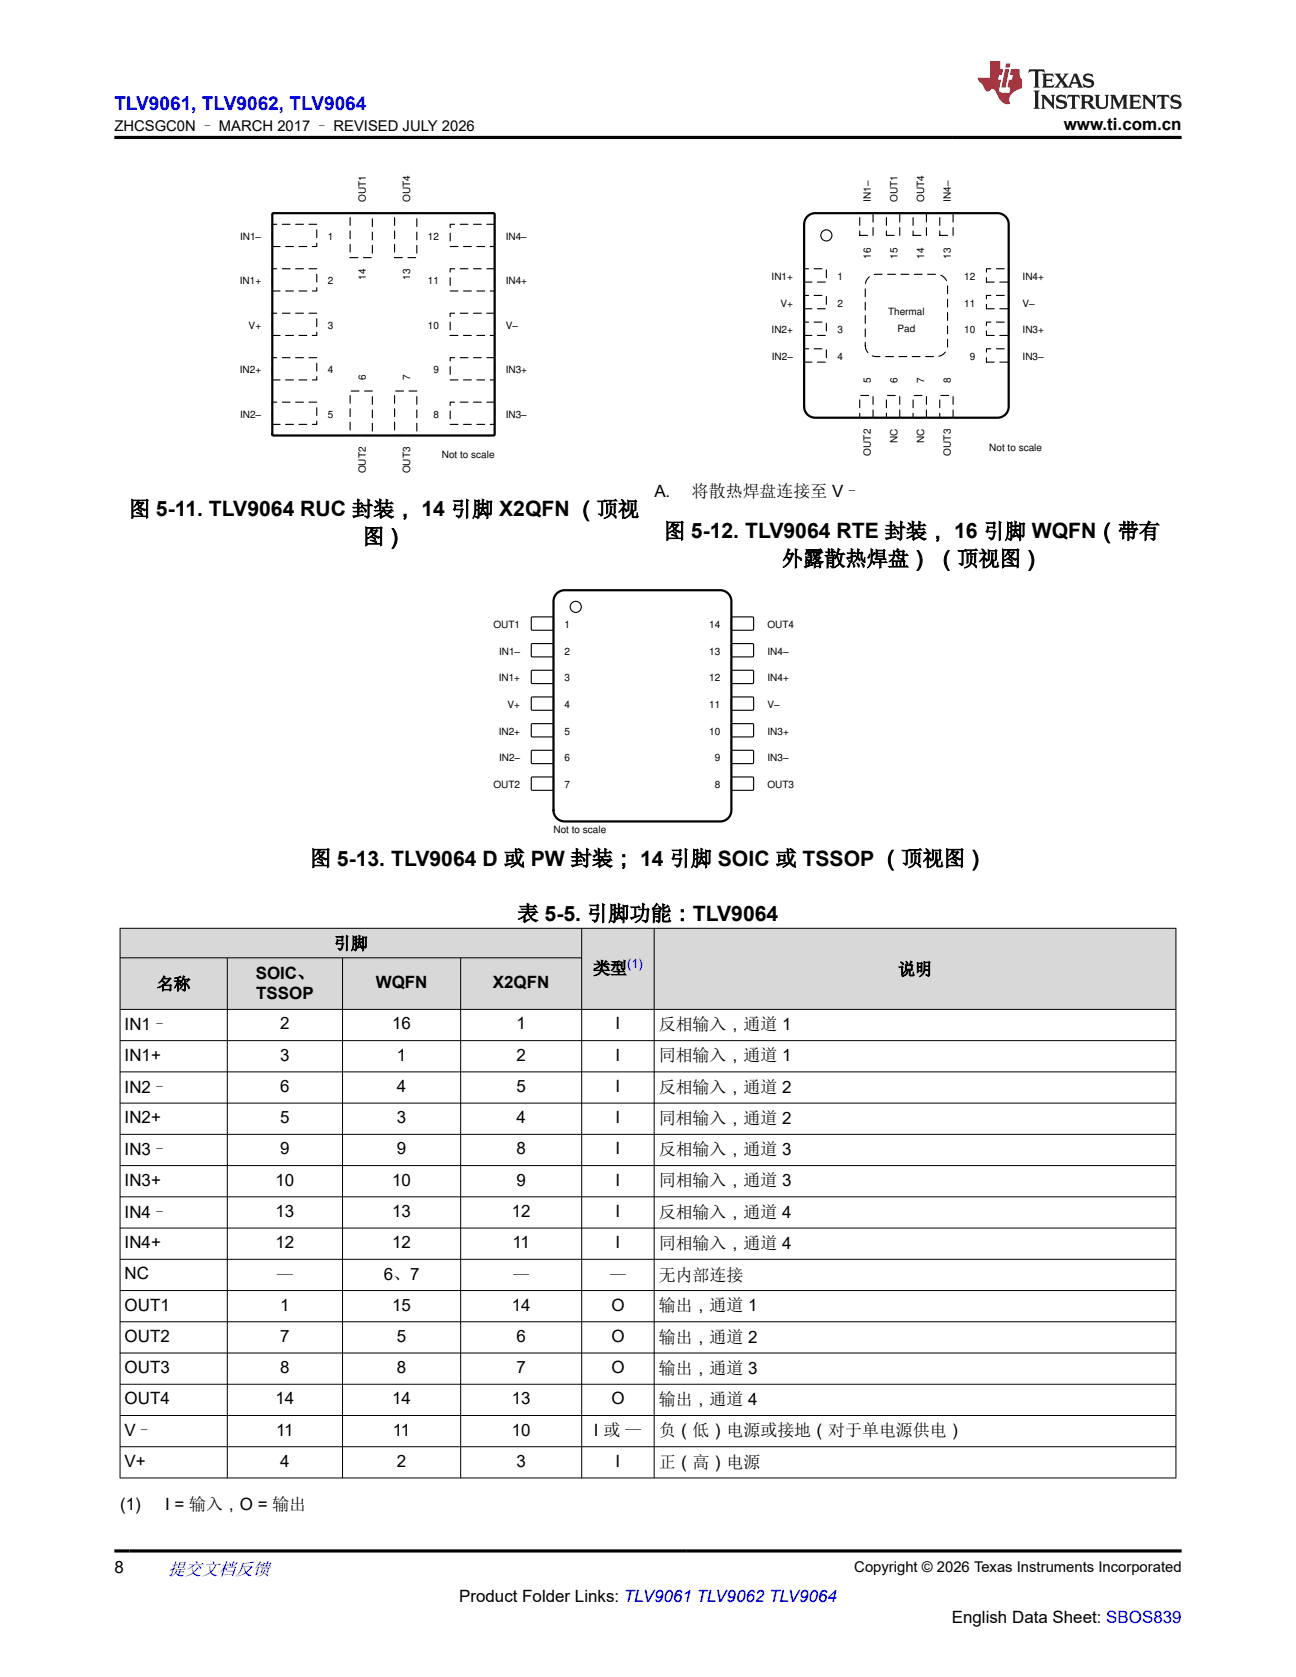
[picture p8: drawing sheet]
<svg xmlns="http://www.w3.org/2000/svg" width="216mm" height="279mm" viewBox="0 0 216 279" stroke-linecap="round" stroke-linejoin="round" font-family="sans-serif">
<defs><g id="words">
<g font-size="3.5">
<text x="21.5" y="86">图 5-11. TLV9064 RUC 封装， 14 引脚 X2QFN （顶视</text>
<text x="110.6" y="89.7">图 5-12. TLV9064 RTE 封装， 16 引脚 WQFN（带有</text>
<text x="60.4" y="90.6">图）</text>
<text x="130.3" y="94.3">外露散热焊盘） （顶视图）</text>
<text x="51.6" y="144.2">图 5-13. TLV9064 D 或 PW 封装； 14 引脚 SOIC 或 TSSOP （顶视图）</text>
<text x="86.2" y="153.4">表 5-5. 引脚功能：TLV9064</text>
</g>
<text font-size="3.2" fill="#00f" x="19" y="18.3">TLV9061, TLV9062, TLV9064</text>
<text font-size="3" fill="#00f" x="27.9" y="262.4">提交文档反馈</text>
<g font-size="2.8">
<text x="177.2" y="21.7">www.ti.com.cn</text>
<text x="109" y="82.8">A.</text>
<text x="115.3" y="82.8">将散热焊盘连接至 V–</text>
<text x="55.6" y="158.1">引脚</text>
<text x="26.1" y="164.9">名称</text>
<text x="42.6" y="163.1">SOIC、</text>
<text x="42.7" y="166.4">TSSOP</text>
<text x="62.6" y="164.6">WQFN</text>
<text x="82.1" y="164.6">X2QFN</text>
<text x="98.8" y="162.3">类型</text>
<text x="149.6" y="162.4">说明</text>
<text x="20.8" y="171.6">IN1–</text>
<text x="46.7" y="171.5">2</text>
<text x="65.3" y="171.5">16</text>
<text x="86" y="171.5">1</text>
<text x="102.5" y="171.5">I</text>
<text x="109.7" y="171.6">反相输入，通道 1</text>
<text x="20.8" y="176.7">IN1+</text>
<text x="46.7" y="176.7">3</text>
<text x="66.1" y="176.7">1</text>
<text x="86" y="176.7">2</text>
<text x="102.5" y="176.7">I</text>
<text x="109.7" y="176.9">同相输入，通道 1</text>
<text x="20.8" y="182.1">IN2–</text>
<text x="46.7" y="181.9">6</text>
<text x="66.1" y="181.9">4</text>
<text x="86" y="181.9">5</text>
<text x="102.5" y="181.9">I</text>
<text x="109.7" y="182.1">反相输入，通道 2</text>
<text x="20.8" y="187.1">IN2+</text>
<text x="46.7" y="187.1">5</text>
<text x="66.1" y="187.1">3</text>
<text x="86" y="187.1">4</text>
<text x="102.5" y="187.1">I</text>
<text x="109.7" y="187.3">同相输入，通道 2</text>
<text x="20.8" y="192.5">IN3–</text>
<text x="20.8" y="197.5">IN3+</text>
<text x="45.9" y="197.5">10</text>
<text x="46.7" y="192.3">9</text>
<text x="65.3" y="197.5">10</text>
<text x="66.1" y="192.3">9</text>
<text x="86" y="192.3">8</text>
<text x="86" y="197.5">9</text>
<text x="102.5" y="192.3">I</text>
<text x="102.5" y="197.5">I</text>
<text x="109.7" y="192.5">反相输入，通道 3</text>
<text x="109.7" y="197.7">同相输入，通道 3</text>
<text x="20.8" y="202.9">IN4–</text>
<text x="45.9" y="202.7">13</text>
<text x="65.3" y="202.7">13</text>
<text x="85.3" y="202.7">12</text>
<text x="102.5" y="202.7">I</text>
<text x="109.7" y="202.9">反相输入，通道 4</text>
<text x="20.8" y="207.9">IN4+</text>
<text x="45.9" y="207.9">12</text>
<text x="65.3" y="207.9">12</text>
<text x="85.4" y="207.9">11</text>
<text x="102.5" y="207.9">I</text>
<text x="109.7" y="208.1">同相输入，通道 4</text>
<text x="20.8" y="213.1">NC</text>
<text x="46.1" y="213.4">—</text>
<text x="63.9" y="213.3">6、7</text>
<text x="85.4" y="213.4">—</text>
<text x="101.5" y="213.4">—</text>
<text x="109.7" y="213.4">无内部连接</text>
<text x="20.8" y="218.3">OUT1</text>
<text x="46.7" y="218.3">1</text>
<text x="65.3" y="218.3">15</text>
<text x="85.3" y="218.3">14</text>
<text x="101.8" y="218.3">O</text>
<text x="109.7" y="218.5">输出，通道 1</text>
<text x="20.8" y="223.6">OUT2</text>
<text x="46.7" y="223.6">7</text>
<text x="66.1" y="223.6">5</text>
<text x="86" y="223.6">6</text>
<text x="101.8" y="223.6">O</text>
<text x="109.7" y="223.7">输出，通道 2</text>
<text x="20.8" y="228.8">OUT3</text>
<text x="20.8" y="234">OUT4</text>
<text x="45.9" y="234">14</text>
<text x="46.7" y="228.8">8</text>
<text x="65.3" y="234">14</text>
<text x="66.1" y="228.8">8</text>
<text x="85.3" y="234">13</text>
<text x="86" y="228.8">7</text>
<text x="101.8" y="228.8">O</text>
<text x="101.8" y="234">O</text>
<text x="109.7" y="228.9">输出，通道 3</text>
<text x="20.8" y="239.3">V–</text>
<text x="46" y="239.2">11</text>
<text x="65.4" y="239.2">11</text>
<text x="85.3" y="239.2">10</text>
<text x="98.9" y="239.3">I 或 —</text>
<text x="109.7" y="234.1">输出，通道 4</text>
<text x="109.7" y="239.3">负（低）电源或接地（对于单电源供电）</text>
<text x="20.8" y="244.4">V+</text>
<text x="46.7" y="244.4">4</text>
<text x="66.1" y="244.4">2</text>
<text x="86" y="244.4">3</text>
<text x="102.5" y="244.4">I</text>
<text x="109.7" y="244.5">正（高）电源</text>
<text x="20" y="251.6">(1)</text>
<text x="27.5" y="251.6">I = 输入，O = 输出</text>
<text x="19" y="262.1">8</text>
<text x="76.5" y="266.9">Product Folder Links: TLV9061 TLV9062 TLV9064</text>
<text x="158.6" y="270.3">English Data Sheet: SBOS839</text>
</g>
<g font-size="2.5">
<text x="19.1" y="21.8">ZHCSGC0N – MARCH 2017 – REVISED JULY 2026</text>
<text x="142.3" y="261.8">Copyright © 2026 Texas Instruments Incorporated</text>
</g>
<text font-size="2.1" fill="#00f" x="104.5" y="161.3">(1)</text>
<g font-size="1.7">
<text x="60.9" y="33.7" transform="rotate(-90 60.9 33.7)">OUT1</text>
<text x="68.3" y="33.7" transform="rotate(-90 68.3 33.7)">OUT4</text>
<text x="145.1" y="33.7" transform="rotate(-90 145.1 33.7)">IN1±</text>
<text x="149.5" y="33.7" transform="rotate(-90 149.5 33.7)">OUT1</text>
<text x="154" y="33.7" transform="rotate(-90 154 33.7)">OUT4</text>
<text x="158.4" y="33.7" transform="rotate(-90 158.4 33.7)">IN4±</text>
<text x="40" y="40">IN1±</text>
<text x="54.6" y="40">1</text>
<text x="71.3" y="40">12</text>
<text x="84.3" y="40">IN4±</text>
<text x="39.9" y="47.4">IN1+</text>
<text x="54.6" y="47.4">2</text>
<text x="60.9" y="46.6" transform="rotate(-90 60.9 46.6)">14</text>
<text x="68.3" y="46.6" transform="rotate(-90 68.3 46.6)">13</text>
<text x="71.3" y="47.4">11</text>
<text x="84.3" y="47.4">IN4+</text>
<text x="128.5" y="46.6">IN1+</text>
<text x="139.5" y="46.6">1</text>
<text x="145.1" y="43.1" transform="rotate(-90 145.1 43.1)">16</text>
<text x="149.5" y="43.1" transform="rotate(-90 149.5 43.1)">15</text>
<text x="154" y="43.1" transform="rotate(-90 154 43.1)">14</text>
<text x="158.4" y="43.1" transform="rotate(-90 158.4 43.1)">13</text>
<text x="160.6" y="46.6">12</text>
<text x="170.4" y="46.6">IN4+</text>
<text x="130" y="51.1">V+</text>
<text x="139.5" y="51.1">2</text>
<text x="147.9" y="52.6">Thermal</text>
<text x="160.6" y="51.1">11</text>
<text x="170.4" y="51.1">V±</text>
<text x="41.4" y="54.8">V+</text>
<text x="54.6" y="54.8">3</text>
<text x="71.3" y="54.8">10</text>
<text x="84.3" y="54.8">V±</text>
<text x="128.5" y="55.5">IN2+</text>
<text x="128.6" y="60">IN2±</text>
<text x="139.5" y="55.5">3</text>
<text x="139.5" y="60">4</text>
<text x="149.5" y="55.3">Pad</text>
<text x="160.6" y="55.5">10</text>
<text x="161.6" y="60">9</text>
<text x="170.4" y="60">IN3±</text>
<text x="170.4" y="55.5">IN3+</text>
<text x="39.9" y="62.2">IN2+</text>
<text x="54.6" y="62.2">4</text>
<text x="60.9" y="63.3" transform="rotate(-90 60.9 63.3)">6</text>
<text x="68.3" y="63.3" transform="rotate(-90 68.3 63.3)">7</text>
<text x="72.2" y="62.2">9</text>
<text x="84.3" y="62.2">IN3+</text>
<text x="145.1" y="63.9" transform="rotate(-90 145.1 63.9)">5</text>
<text x="149.5" y="63.9" transform="rotate(-90 149.5 63.9)">6</text>
<text x="154" y="63.9" transform="rotate(-90 154 63.9)">7</text>
<text x="158.4" y="63.9" transform="rotate(-90 158.4 63.9)">8</text>
<text x="40" y="69.6">IN2±</text>
<text x="54.6" y="69.6">5</text>
<text x="72.2" y="69.6">8</text>
<text x="84.3" y="69.6">IN3±</text>
<text x="73.6" y="76.3">Not to scale</text>
<text x="145.1" y="75.9" transform="rotate(-90 145.1 75.9)">OUT2</text>
<text x="149.5" y="73.9" transform="rotate(-90 149.5 73.9)">NC</text>
<text x="154" y="73.9" transform="rotate(-90 154 73.9)">NC</text>
<text x="158.4" y="75.9" transform="rotate(-90 158.4 75.9)">OUT3</text>
<text x="164.8" y="75.2">Not to scale</text>
<text x="60.9" y="78.9" transform="rotate(-90 60.9 78.9)">OUT2</text>
<text x="68.3" y="78.9" transform="rotate(-90 68.3 78.9)">OUT3</text>
<text x="82.2" y="104.6">OUT1</text>
<text x="94.1" y="104.6">1</text>
<text x="118.1" y="104.6">14</text>
<text x="127.9" y="104.6">OUT4</text>
<text x="83.1" y="113.5">IN1+</text>
<text x="83.1" y="109.1">IN1±</text>
<text x="94.1" y="109.1">2</text>
<text x="94.1" y="113.5">3</text>
<text x="118.1" y="109.1">13</text>
<text x="118.1" y="113.5">12</text>
<text x="127.9" y="109.1">IN4±</text>
<text x="127.9" y="113.5">IN4+</text>
<text x="84.6" y="118">V+</text>
<text x="94.1" y="118">4</text>
<text x="118.1" y="118">11</text>
<text x="127.9" y="118">V±</text>
<text x="83.1" y="122.4">IN2+</text>
<text x="94.1" y="122.4">5</text>
<text x="118.1" y="122.4">10</text>
<text x="127.9" y="122.4">IN3+</text>
<text x="82.2" y="131.3">OUT2</text>
<text x="83.1" y="126.9">IN2±</text>
<text x="94.1" y="126.9">6</text>
<text x="94.1" y="131.3">7</text>
<text x="119.1" y="126.9">9</text>
<text x="119.1" y="131.3">8</text>
<text x="127.9" y="126.9">IN3±</text>
<text x="127.9" y="131.3">OUT3</text>
<text x="92.2" y="138.7">Not to scale</text>
</g>
</g></defs>
<path d="M45.4 37.4h7.4v3.7h-7.4z" fill="none" stroke="#000" stroke-width=".19" stroke-dasharray="1.3 .9"/>
<path d="M45.4 44.8h7.4v3.7h-7.4z" fill-rule="evenodd" fill="#fff"/>
<path d="M45.4 44.8h7.4v3.7h-7.4z" fill="none" stroke="#000" stroke-width=".19" stroke-dasharray="1.3 .9"/>
<path d="M45.4 52.2h7.4v3.7h-7.4z" fill-rule="evenodd" fill="#fff"/>
<path d="M45.4 52.2h7.4v3.7h-7.4z" fill="none" stroke="#000" stroke-width=".19" stroke-dasharray="1.3 .9"/>
<path d="M45.4 59.6h7.4v3.7h-7.4z" fill-rule="evenodd" fill="#fff"/>
<path d="M45.4 59.6h7.4v3.7h-7.4z" fill="none" stroke="#000" stroke-width=".19" stroke-dasharray="1.3 .9"/>
<path d="M45.4 67h7.4v3.7h-7.4z" fill-rule="evenodd" fill="#fff"/>
<path d="M45.4 67h7.4v3.7h-7.4z" fill="none" stroke="#000" stroke-width=".19" stroke-dasharray="1.3 .9"/>
<path d="M58.3 65.1h3.7v7.5h-3.7z" fill-rule="evenodd" fill="#fff"/>
<path d="M58.3 65.1h3.7v7.5h-3.7z" fill="none" stroke="#000" stroke-width=".19" stroke-dasharray="1.3 .9"/>
<path d="M65.7 65.1h3.7v7.5h-3.7z" fill-rule="evenodd" fill="#fff"/>
<path d="M65.7 65.1h3.7v7.5h-3.7z" fill="none" stroke="#000" stroke-width=".19" stroke-dasharray="1.3 .9"/>
<path d="M75 67h7.4v3.7h-7.4z" fill-rule="evenodd" fill="#fff"/>
<path d="M75 67h7.4v3.7h-7.4z" fill="none" stroke="#000" stroke-width=".19" stroke-dasharray="1.3 .9"/>
<path d="M75 59.6h7.4v3.7h-7.4z" fill-rule="evenodd" fill="#fff"/>
<path d="M75 59.6h7.4v3.7h-7.4z" fill="none" stroke="#000" stroke-width=".19" stroke-dasharray="1.3 .9"/>
<path d="M75 52.2h7.4v3.7h-7.4z" fill-rule="evenodd" fill="#fff"/>
<path d="M75 52.2h7.4v3.7h-7.4z" fill="none" stroke="#000" stroke-width=".19" stroke-dasharray="1.3 .9"/>
<path d="M75 44.8h7.4v3.7h-7.4z" fill-rule="evenodd" fill="#fff"/>
<path d="M75 44.8h7.4v3.7h-7.4z" fill="none" stroke="#000" stroke-width=".19" stroke-dasharray="1.3 .9"/>
<path d="M75 37.4h7.4v3.7h-7.4z" fill-rule="evenodd" fill="#fff"/>
<path d="M75 37.4h7.4v3.7h-7.4z" fill="none" stroke="#000" stroke-width=".19" stroke-dasharray="1.3 .9"/>
<path d="M65.7 35.5h3.7v7.4h-3.7z" fill-rule="evenodd" fill="#fff"/>
<path d="M65.7 35.5h3.7v7.4h-3.7z" fill="none" stroke="#000" stroke-width=".19" stroke-dasharray="1.3 .9"/>
<path d="M58.3 35.5h3.7v7.4h-3.7z" fill-rule="evenodd" fill="#fff"/>
<path d="M58.3 35.5h3.7v7.4h-3.7z" fill="none" stroke="#000" stroke-width=".19" stroke-dasharray="1.3 .9"/>
<path d="M45.4 35.6h36.9v36.9h-36.9z" fill="none" stroke="#000" stroke-width=".37"/>
<path d="M143.2 35.5h2.2v3.7h-2.2z" fill-rule="evenodd" fill="#fff"/>
<path d="M143.2 35.5h2.2v3.7h-2.2z" fill="none" stroke="#000" stroke-width=".19" stroke-dasharray="1.3 .9"/>
<path d="M143.2 65.9h2.2v3.7h-2.2z" fill-rule="evenodd" fill="#fff"/>
<path d="M143.2 65.9h2.2v3.7h-2.2z" fill="none" stroke="#000" stroke-width=".19" stroke-dasharray="1.3 .9"/>
<path d="M134 44.8h3.7v2.2h-3.7z" fill-rule="evenodd" fill="#fff"/>
<path d="M134 44.8h3.7v2.2h-3.7z" fill="none" stroke="#000" stroke-width=".19" stroke-dasharray="1.3 .9"/>
<path d="M164.3 44.8h3.7v2.2h-3.7z" fill-rule="evenodd" fill="#fff"/>
<path d="M164.3 44.8h3.7v2.2h-3.7z" fill="none" stroke="#000" stroke-width=".19" stroke-dasharray="1.3 .9"/>
<path d="M147.7 35.5h2.2v3.7h-2.2z" fill-rule="evenodd" fill="#fff"/>
<path d="M147.7 35.5h2.2v3.7h-2.2z" fill="none" stroke="#000" stroke-width=".19" stroke-dasharray="1.3 .9"/>
<path d="M147.7 65.9h2.2v3.7h-2.2z" fill-rule="evenodd" fill="#fff"/>
<path d="M147.7 65.9h2.2v3.7h-2.2z" fill="none" stroke="#000" stroke-width=".19" stroke-dasharray="1.3 .9"/>
<path d="M134 49.2h3.7v2.2h-3.7z" fill-rule="evenodd" fill="#fff"/>
<path d="M134 49.2h3.7v2.2h-3.7z" fill="none" stroke="#000" stroke-width=".19" stroke-dasharray="1.3 .9"/>
<path d="M164.3 49.2h3.7v2.2h-3.7z" fill-rule="evenodd" fill="#fff"/>
<path d="M164.3 49.2h3.7v2.2h-3.7z" fill="none" stroke="#000" stroke-width=".19" stroke-dasharray="1.3 .9"/>
<path d="M152.1 35.5h2.2v3.7h-2.2z" fill-rule="evenodd" fill="#fff"/>
<path d="M152.1 35.5h2.2v3.7h-2.2z" fill="none" stroke="#000" stroke-width=".19" stroke-dasharray="1.3 .9"/>
<path d="M152.1 65.9h2.2v3.7h-2.2z" fill-rule="evenodd" fill="#fff"/>
<path d="M152.1 65.9h2.2v3.7h-2.2z" fill="none" stroke="#000" stroke-width=".19" stroke-dasharray="1.3 .9"/>
<path d="M134 53.7h3.7v2.2h-3.7z" fill-rule="evenodd" fill="#fff"/>
<path d="M134 53.7h3.7v2.2h-3.7z" fill="none" stroke="#000" stroke-width=".19" stroke-dasharray="1.3 .9"/>
<path d="M164.3 53.7h3.7v2.2h-3.7z" fill-rule="evenodd" fill="#fff"/>
<path d="M164.3 53.7h3.7v2.2h-3.7z" fill="none" stroke="#000" stroke-width=".19" stroke-dasharray="1.3 .9"/>
<path d="M156.6 35.5h2.2v3.7h-2.2z" fill-rule="evenodd" fill="#fff"/>
<path d="M156.6 35.5h2.2v3.7h-2.2z" fill="none" stroke="#000" stroke-width=".19" stroke-dasharray="1.3 .9"/>
<path d="M156.6 65.9h2.2v3.7h-2.2z" fill-rule="evenodd" fill="#fff"/>
<path d="M156.6 65.9h2.2v3.7h-2.2z" fill="none" stroke="#000" stroke-width=".19" stroke-dasharray="1.3 .9"/>
<path d="M134 58.1h3.7v2.2h-3.7z" fill-rule="evenodd" fill="#fff"/>
<path d="M134 58.1h3.7v2.2h-3.7z" fill="none" stroke="#000" stroke-width=".19" stroke-dasharray="1.3 .9"/>
<path d="M164.3 58.1h3.7v2.2h-3.7z" fill-rule="evenodd" fill="#fff"/>
<path d="M164.3 58.1h3.7v2.2h-3.7z" fill="none" stroke="#000" stroke-width=".19" stroke-dasharray="1.3 .9"/>
<circle cx="137.7" cy="39.2" r=".93" fill="none" stroke="#000" stroke-width=".19"/>
<path d="M134.5 36.1l.8-.5 .5-.1h30.4a1.85 1.85 0 0 1 1.8 1.9v30.3a1.85 1.85 0 0 1-1.8 1.9h-30.4a1.85 1.85 0 0 1-1.8-1.9v-30.3v-.5z" fill="none" stroke="#000" stroke-width=".37"/>
<path d="M144.7 46.2l.8-.4 .5-.1h10a1.85 1.85 0 0 1 1.9 1.9v10a1.85 1.85 0 0 1-1.9 1.8h-10a1.85 1.85 0 0 1-1.9-1.8v-10l.1-.5z" fill-rule="evenodd" fill="#fff"/>
<path d="M144.7 46.2l.8-.4 .5-.1h10a1.85 1.85 0 0 1 1.9 1.9v10a1.85 1.85 0 0 1-1.9 1.8h-10a1.85 1.85 0 0 1-1.9-1.8v-10l.1-.5z" fill="none" stroke="#000" stroke-width=".19" stroke-dasharray="1.3 .9"/>
<path d="M88.6 102.8h3.6v2.1h-3.6z" fill-rule="evenodd" fill="#fff"/>
<path d="M88.6 102.8h3.6v2.1h-3.6z" fill="none" stroke="#000" stroke-width=".19"/>
<path d="M121.9 102.8h3.6v2.1h-3.6z" fill-rule="evenodd" fill="#fff"/>
<path d="M121.9 102.8h3.6v2.1h-3.6z" fill="none" stroke="#000" stroke-width=".19"/>
<path d="M88.6 107.3h3.6v2.1h-3.6z" fill-rule="evenodd" fill="#fff"/>
<path d="M88.6 107.3h3.6v2.1h-3.6z" fill="none" stroke="#000" stroke-width=".19"/>
<path d="M121.9 107.3h3.6v2.1h-3.6z" fill-rule="evenodd" fill="#fff"/>
<path d="M121.9 107.3h3.6v2.1h-3.6z" fill="none" stroke="#000" stroke-width=".19"/>
<path d="M88.6 111.7h3.6v2.1h-3.6z" fill-rule="evenodd" fill="#fff"/>
<path d="M88.6 111.7h3.6v2.1h-3.6z" fill="none" stroke="#000" stroke-width=".19"/>
<path d="M121.9 111.7h3.6v2.1h-3.6z" fill-rule="evenodd" fill="#fff"/>
<path d="M121.9 111.7h3.6v2.1h-3.6z" fill="none" stroke="#000" stroke-width=".19"/>
<path d="M88.6 116.2h3.6v2.1h-3.6z" fill-rule="evenodd" fill="#fff"/>
<path d="M88.6 116.2h3.6v2.1h-3.6z" fill="none" stroke="#000" stroke-width=".19"/>
<path d="M121.9 116.2h3.6v2.1h-3.6z" fill-rule="evenodd" fill="#fff"/>
<path d="M121.9 116.2h3.6v2.1h-3.6z" fill="none" stroke="#000" stroke-width=".19"/>
<path d="M88.6 120.6h3.6v2.1h-3.6z" fill-rule="evenodd" fill="#fff"/>
<path d="M88.6 120.6h3.6v2.1h-3.6z" fill="none" stroke="#000" stroke-width=".19"/>
<path d="M121.9 120.6h3.6v2.1h-3.6z" fill-rule="evenodd" fill="#fff"/>
<path d="M121.9 120.6h3.6v2.1h-3.6z" fill="none" stroke="#000" stroke-width=".19"/>
<path d="M88.6 125.1h3.6v2.1h-3.6z" fill-rule="evenodd" fill="#fff"/>
<path d="M88.6 125.1h3.6v2.1h-3.6z" fill="none" stroke="#000" stroke-width=".19"/>
<path d="M121.9 125.1h3.6v2.1h-3.6z" fill-rule="evenodd" fill="#fff"/>
<path d="M121.9 125.1h3.6v2.1h-3.6z" fill="none" stroke="#000" stroke-width=".19"/>
<path d="M88.6 129.5h3.6v2.1h-3.6z" fill-rule="evenodd" fill="#fff"/>
<path d="M88.6 129.5h3.6v2.1h-3.6z" fill="none" stroke="#000" stroke-width=".19"/>
<path d="M121.9 129.5h3.6v2.1h-3.6z" fill-rule="evenodd" fill="#fff"/>
<g fill="none" stroke="#000" stroke-width=".19">
<path d="M121.9 129.5h3.6v2.1h-3.6z"/>
<circle cx="95.9" cy="101.1" r=".93"/>
</g>
<path d="M92.7 98.9l.9-.5 .5-.1h25.9a1.85 1.85 0 0 1 1.8 1.9v34.8a1.85 1.85 0 0 1-1.8 1.9h-25.9a1.85 1.85 0 0 1-1.9-1.9v-34.8l.1-.5z" fill="none" stroke="#000" stroke-width=".37"/>
<g fill="#d8d8d8">
<path d="M20 154.7h175.9v4.9h-175.9z" fill-rule="evenodd"/>
<path d="M20.1 154.7h76.7v4.8h-76.7z" fill-rule="evenodd"/>
<path d="M97 154.7h11.9v13.4h-11.9z" fill-rule="evenodd"/>
<path d="M109 154.7h86.8v13.4h-86.8z" fill-rule="evenodd"/>
<path d="M20.1 159.6h17.7v8.5h-17.7z" fill-rule="evenodd"/>
<path d="M37.9 159.6h19.1v8.5h-19.1z" fill-rule="evenodd"/>
<path d="M57.1 159.6h19.6v8.5h-19.6z" fill-rule="evenodd"/>
<path d="M76.8 159.6h20v8.5h-20z" fill-rule="evenodd"/>
</g>
<g fill="none" stroke="#000" stroke-width=".17">
<path d="M19.9 154.7h176.1M19.9 159.6h77.1M20 154.6v91.7M37.9 159.6v86.7M57.1 159.6v86.7M76.7 159.6v86.7M96.9 154.6v91.7M109 154.6v91.7M195.9 154.6v91.7M19.9 168.2h176.1M19.9 173.4h176.1M19.9 178.6h176.1"/>
<path d="M19.9 183.8h176.1M19.9 189h176.1M19.9 194.2h176.1M19.9 199.4h176.1M19.9 204.6h176.1M19.9 209.8h176.1M19.9 215h176.1M19.9 220.2h176.1M19.9 225.4h176.1M19.9 230.6h176.1M19.9 235.8h176.1M19.9 241h176.1"/>
<path d="M19.9 246.2h176.1"/>
</g>
<path d="M171.5 11.6l-.2 .5a1.04 1.04 0 0 1 1.1-.2v2.3l-.2 .4h1l-.2-.4v-2.2a.65 .65 0 0 1 .9 0l.2 .1-.2-.5zM173.6 12.3l.2 .4v1.5l-.2 .4h1.9l.1-.6a1.17 1.17 0 0 1-1.3 .3v-.8h.6l.4 .2v-.7l-.4 .2h-.6v-.5l.2-.2a1 1 0 0 1 1 .3l-.1-.5zM175.7 12.3l.9 1.1-1 1.2h.9l-.2-.2 .5-.8 .4 .8-.2 .2h1.6l-.2-.2 .2-.5h.9l.1 .5-.1 .2h.9l-.2-.3-.8-2h-.5l-.9 2.2-.9-1.1 .9-1.1h-.8l.2 .2-.4 .6-.4-.6 .2-.2zM179 12.7l.4 1h-.7zM180.7 12.4a.65 .65 0 0 0-.2 .7 .65 .65 0 0 0 .6 .5l.6 .1 .1 .3a.79 .79 0 0 1-.7 .4 .79 .79 0 0 1-.7-.5l.1 .7 .2-.1a.93 .93 0 0 0 1.1 .1 .93 .93 0 0 0 .4-1 1.46 1.46 0 0 0-1.2-.6l-.1-.3a1.09 1.09 0 0 1 1.2 .2l-.2-.6h-.2a1.05 1.05 0 0 0-1 .1zM172.2 15.1l.2 .4v2.2l-.2 .4h1l-.2-.4v-2.2l.2-.4zM173.4 15.8l.2 .4v1.5l-.2 .4h.8l-.3-.4 .1-1.3 1.6 1.8v-2l.2-.4h-.7l.1 .2 .1 1.1-1.2-1.3zM176.2 15.9a.65 .65 0 0 0-.2 .8 .65 .65 0 0 0 .6 .4l.6 .2 .1 .2a.79 .79 0 0 1-.7 .4 .79 .79 0 0 1-.7-.5l.1 .7 .2-.1a.93 .93 0 0 0 1.1 .1 .93 .93 0 0 0 .4-.9 1.46 1.46 0 0 0-1.2-.6l-.1-.4a1.09 1.09 0 0 1 1.2 .2l-.1-.6-.2 .1-.5-.1zM177.9 15.8l-.1 .6a.63 .63 0 0 1 .8-.3v1.6l-.3 .4h1l-.2-.4v-1.6a.81 .81 0 0 1 .9 .3l-.2-.6zM180 15.8l.2 .4v1.5l-.2 .4h1l-.2-.2-.1-.7h.3a.87 .87 0 0 1 .6 .7 .64 .64 0 0 0 .9 .1l-.2-.1-.5-.6-.3-.2a.61 .61 0 0 0 .6-.6 .61 .61 0 0 0-.5-.7zM180.8 16.1h.1a.47 .47 0 0 1 .5 .1 .47 .47 0 0 1 .1 .5l-.1 .1-.7 .1zM182.3 15.8l.2 .2a2.27 2.27 0 0 0 .4 2 1.04 1.04 0 0 0 1.7-.7v-1.3l.2-.2h-.8l.2 .4v1.1a.6 .6 0 0 1-.6 .6 .6 .6 0 0 1-.6-.6v-1.1l.3-.4zM184.9 15.8l.2 .4v1.5l-.2 .4h.8l-.3-.4v-1.4l.9 1.9 .9-1.9v1.4l-.3 .4h1l-.2-.4v-1.5l.2-.4h-.8l-.7 1.5-.6-1.5zM188.1 15.8l.2 .4v1.5l-.2 .4h1.9l.1-.6a1.17 1.17 0 0 1-1.3 .3v-.8h.6l.4 .2v-.6l-.4 .2h-.6v-.6l.2-.1a1.01 1.01 0 0 1 1 .3l-.1-.6zM190.2 15.8l.3 .4v1.5l-.3 .4h.8l-.2-.4v-1.3l1.6 1.8v-2l.2-.4h-.7l.2 .2v1.1l-1.2-1.3zM192.8 15.8l-.1 .6a.63 .63 0 0 1 .8-.3v1.6l-.3 .4h1l-.2-.4v-1.6a.81 .81 0 0 1 .9 .3l-.2-.6zM195.2 15.9a.65 .65 0 0 0-.2 .8 .65 .65 0 0 0 .6 .4l.6 .2 .2 .2a.79 .79 0 0 1-.7 .4 .79 .79 0 0 1-.7-.5l.1 .7 .2-.1a.93 .93 0 0 0 1 .1 .93 .93 0 0 0 .5-.9 1.46 1.46 0 0 0-1.3-.6v-.4a1.09 1.09 0 0 1 1.2 .2l-.2-.6-.2 .1-.5-.1z" fill="#231f20"/>
<path d="M164.9 10.2v2.8h-2a1.67 1.67 0 0 0 .7 1l.2 .3a1.21 1.21 0 0 0 .7 1l.3-.1a.59 .59 0 0 1 .5-.4 .59 .59 0 0 1 .5 .4l.4 .7a1.73 1.73 0 0 0 2 1.4 1.76 1.76 0 0 1 1.1-2.3l1-.3-.1-1.5a1.59 1.59 0 0 1-.3-1.7h-1.5l-.2 .9h.6l-.2 .9h-.5l-.2 1v.2l.4 .1-.1 .9h-.7a.73 .73 0 0 1-1-.7l.3-1.5h-.5l.1-.9h.5l.2-.9h-.5v-1.3zM167.4 11.5l-.6 3.1h.7l.6-3.1zM167.6 10.6l-.1 .6h.7l.1-.6z" fill="#ed1c24"/>
<path d="M19 22.9h177.8M19 258.4h177.8" fill="none" stroke="#000" stroke-width=".53"/>
<use href="#words"/>
</svg>
